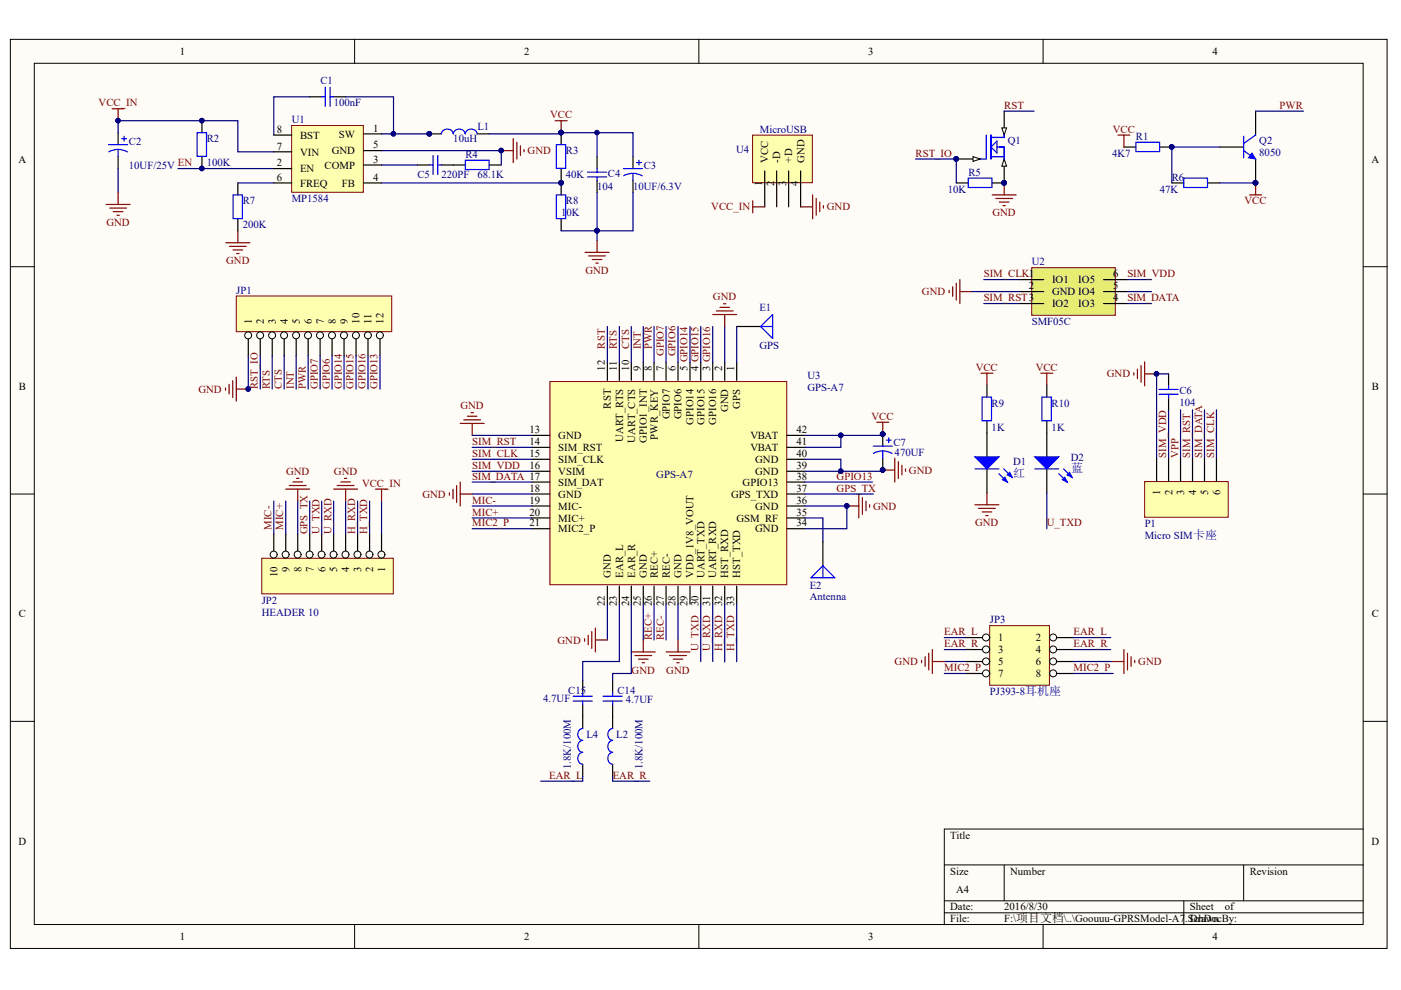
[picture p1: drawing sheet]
<svg xmlns="http://www.w3.org/2000/svg" width="297mm" height="210mm" viewBox="0 0 297 210" stroke-linecap="round" stroke-linejoin="round" font-family="sans-serif">
<defs><g id="words">
<g font-size="2.5" fill="#000080">
<text x="214.8" y="101.2">红</text>
<text x="227.1" y="100">蓝</text>
</g>
<g font-size="2.3">
<text x="38.1" y="11.7">1</text>
<text x="111.1" y="11.7">2</text>
<text x="184.1" y="11.7">3</text>
<text x="257.1" y="11.7">4</text>
<text x="58.7" y="28.2">8</text>
<text x="63.6" y="29.4">BST</text>
<text x="71.9" y="29.2">SW</text>
<text x="79.1" y="27.9">1</text>
<text x="3.9" y="34.5">A</text>
<text x="58.7" y="31.7">7</text>
<text x="58.7" y="35.2">2</text>
<text x="63.6" y="33">VIN</text>
<text x="68.8" y="35.8">COMP</text>
<text x="70.3" y="32.7">GND</text>
<text x="79.1" y="34.5">3</text>
<text x="79.1" y="31.5">5</text>
<text x="162.9" y="34.5" transform="rotate(-90 162.9 34.5)">VCC</text>
<text x="165.4" y="34.5" transform="rotate(-90 165.4 34.5)">-D</text>
<text x="168" y="34.5" transform="rotate(-90 168 34.5)">+D</text>
<text x="170.5" y="34.5" transform="rotate(-90 170.5 34.5)">GND</text>
<text x="290.8" y="34.5">A</text>
<text x="58.7" y="38.3">6</text>
<text x="63.6" y="36.5">EN</text>
<text x="63.6" y="39.6">FREQ</text>
<text x="72.5" y="39.6">FB</text>
<text x="79.1" y="38.3">4</text>
<text x="161.6" y="39.4" transform="rotate(-90 161.6 39.4)">1</text>
<text x="164.2" y="39.4" transform="rotate(-90 164.2 39.4)">2</text>
<text x="166.7" y="39.4" transform="rotate(-90 166.7 39.4)">3</text>
<text x="169.2" y="39.4" transform="rotate(-90 169.2 39.4)">4</text>
<text x="236" y="58.8">6</text>
<text x="218.1" y="61.3">2</text>
<text x="223.1" y="60.1">IO1</text>
<text x="223.1" y="62.6">GND IO4</text>
<text x="223.1" y="65.1">IO2</text>
<text x="228.6" y="65.1">IO3</text>
<text x="228.6" y="60.1">IO5</text>
<text x="236" y="63.9">4</text>
<text x="236" y="61.3">5</text>
<text x="53.4" y="68.6" transform="rotate(-90 53.4 68.6)">1</text>
<text x="55.9" y="68.6" transform="rotate(-90 55.9 68.6)">2</text>
<text x="58.5" y="68.6" transform="rotate(-90 58.5 68.6)">3</text>
<text x="61" y="68.6" transform="rotate(-90 61 68.6)">4</text>
<text x="63.6" y="68.6" transform="rotate(-90 63.6 68.6)">5</text>
<text x="66.1" y="68.6" transform="rotate(-90 66.1 68.6)">6</text>
<text x="68.6" y="68.6" transform="rotate(-90 68.6 68.6)">7</text>
<text x="71.2" y="68.6" transform="rotate(-90 71.2 68.6)">8</text>
<text x="73.7" y="68.6" transform="rotate(-90 73.7 68.6)">9</text>
<text x="76.3" y="68.6" transform="rotate(-90 76.3 68.6)">10</text>
<text x="78.8" y="68.6" transform="rotate(-90 78.8 68.6)">11</text>
<text x="81.3" y="68.6" transform="rotate(-90 81.3 68.6)">12</text>
<text x="4" y="82.7">B</text>
<text x="128.3" y="78.6" transform="rotate(-90 128.3 78.6)">12</text>
<text x="130.8" y="78.6" transform="rotate(-90 130.8 78.6)">11</text>
<text x="133.4" y="78.6" transform="rotate(-90 133.4 78.6)">10</text>
<text x="135.9" y="78.6" transform="rotate(-90 135.9 78.6)">9</text>
<text x="138.2" y="78.6" transform="rotate(-90 138.2 78.6)">8</text>
<text x="140.7" y="78.6" transform="rotate(-90 140.7 78.6)">7</text>
<text x="143.3" y="78.6" transform="rotate(-90 143.3 78.6)">6</text>
<text x="145.8" y="78.6" transform="rotate(-90 145.8 78.6)">5 GPIO14</text>
<text x="148.1" y="78.6" transform="rotate(-90 148.1 78.6)">4 GPIO15</text>
<text x="150.6" y="78.6" transform="rotate(-90 150.6 78.6)">3 GPIO16</text>
<text x="153.1" y="78.6" transform="rotate(-90 153.1 78.6)">2</text>
<text x="155.7" y="78.6" transform="rotate(-90 155.7 78.6)">1</text>
<text x="290.9" y="82.7">B</text>
<text x="129.5" y="86.6" transform="rotate(-90 129.5 86.6)">RST</text>
<text x="142" y="88.9" transform="rotate(-90 142 88.9)">GPIO7</text>
<text x="144.5" y="88.9" transform="rotate(-90 144.5 88.9)">GPIO6</text>
<text x="154.4" y="87.4" transform="rotate(-90 154.4 87.4)">GND</text>
<text x="156.9" y="86.6" transform="rotate(-90 156.9 86.6)">GPS</text>
<text x="112.2" y="91.8">13</text>
<text x="112.2" y="94.3">14</text>
<text x="118.4" y="93.1">GND</text>
<text x="118.4" y="95.6">SIM_RST</text>
<text x="132.1" y="93.7" transform="rotate(-90 132.1 93.7)">UART_RTS</text>
<text x="134.6" y="93.9" transform="rotate(-90 134.6 93.9)">UART_CTS</text>
<text x="137.2" y="93.9" transform="rotate(-90 137.2 93.9)">GPIO1_INT</text>
<text x="139.4" y="93.2" transform="rotate(-90 139.4 93.2)">PWR_KEY</text>
<text x="147.1" y="90" transform="rotate(-90 147.1 90)">GPIO14</text>
<text x="149.3" y="90" transform="rotate(-90 149.3 90)">GPIO15</text>
<text x="151.9" y="90" transform="rotate(-90 151.9 90)">GPIO16</text>
<text x="159.1" y="95.6">VBAT</text>
<text x="159.1" y="93.1">VBAT</text>
<text x="168.9" y="94.3">41</text>
<text x="168.9" y="91.8">42</text>
<text x="112.2" y="96.9">15</text>
<text x="112.2" y="99.4">16</text>
<text x="118.4" y="98.1">SIM_CLK</text>
<text x="118.4" y="100.7">VSIM</text>
<text x="160.1" y="100.7">GND</text>
<text x="160.1" y="98.1">GND</text>
<text x="168.9" y="101.7">38</text>
<text x="168.9" y="99.4">39</text>
<text x="168.9" y="96.9">40</text>
<text x="112.2" y="104.3">18</text>
<text x="112.2" y="106.8">19</text>
<text x="118.4" y="103">SIM_DAT</text>
<text x="118.4" y="105.5">GND</text>
<text x="155" y="105.5">GPS_TXD</text>
<text x="157.4" y="103">GPIO13</text>
<text x="168.9" y="106.8">36</text>
<text x="168.9" y="104.3">37</text>
<text x="246" y="105" transform="rotate(-90 246 105)">1</text>
<text x="248.6" y="105" transform="rotate(-90 248.6 105)">2</text>
<text x="251.1" y="105" transform="rotate(-90 251.1 105)">3</text>
<text x="253.6" y="105" transform="rotate(-90 253.6 105)">4</text>
<text x="256.2" y="105" transform="rotate(-90 256.2 105)">5</text>
<text x="258.7" y="105" transform="rotate(-90 258.7 105)">6</text>
<text x="112.2" y="109.3">20</text>
<text x="112.2" y="111.6">21</text>
<text x="118.4" y="108.1">MIC-</text>
<text x="118.4" y="110.6">MIC+</text>
<text x="118.4" y="112.9">MIC2_P</text>
<text x="156.1" y="110.6">GSM_RF</text>
<text x="160.1" y="112.9">GND</text>
<text x="160.1" y="108.1">GND</text>
<text x="168.9" y="111.6">34</text>
<text x="168.9" y="109.3">35</text>
<text x="58.8" y="122.4" transform="rotate(-90 58.8 122.4)">10</text>
<text x="61.4" y="121.3" transform="rotate(-90 61.4 121.3)">9</text>
<text x="63.9" y="121.3" transform="rotate(-90 63.9 121.3)">8</text>
<text x="66.5" y="121.3" transform="rotate(-90 66.5 121.3)">7</text>
<text x="69" y="121.3" transform="rotate(-90 69 121.3)">6</text>
<text x="71.5" y="121.3" transform="rotate(-90 71.5 121.3)">5</text>
<text x="74.1" y="121.3" transform="rotate(-90 74.1 121.3)">4</text>
<text x="76.6" y="121.3" transform="rotate(-90 76.6 121.3)">3</text>
<text x="79.1" y="121.3" transform="rotate(-90 79.1 121.3)">2</text>
<text x="81.7" y="121.3" transform="rotate(-90 81.7 121.3)">1</text>
<text x="129.5" y="122.5" transform="rotate(-90 129.5 122.5)">GND</text>
<text x="132.1" y="122.5" transform="rotate(-90 132.1 122.5)">EAR_L</text>
<text x="134.6" y="122.5" transform="rotate(-90 134.6 122.5)">EAR_R</text>
<text x="137.2" y="122.5" transform="rotate(-90 137.2 122.5)">GND</text>
<text x="139.4" y="122.5" transform="rotate(-90 139.4 122.5)">REC+</text>
<text x="142" y="122.5" transform="rotate(-90 142 122.5)">REC-</text>
<text x="144.5" y="122.5" transform="rotate(-90 144.5 122.5)">GND</text>
<text x="147.1" y="122.5" transform="rotate(-90 147.1 122.5)">VDD_1V8_VOUT</text>
<text x="149.3" y="122.5" transform="rotate(-90 149.3 122.5)">UART_TXD</text>
<text x="151.9" y="122.5" transform="rotate(-90 151.9 122.5)">UART_RXD</text>
<text x="154.4" y="122.5" transform="rotate(-90 154.4 122.5)">HST_RXD</text>
<text x="156.9" y="122.5" transform="rotate(-90 156.9 122.5)">HST_TXD</text>
<text x="4" y="130.9">C</text>
<text x="128.3" y="128.6" transform="rotate(-90 128.3 128.6)">22</text>
<text x="130.8" y="128.6" transform="rotate(-90 130.8 128.6)">23</text>
<text x="133.4" y="128.6" transform="rotate(-90 133.4 128.6)">24</text>
<text x="135.9" y="128.6" transform="rotate(-90 135.9 128.6)">25</text>
<text x="140.7" y="128.6" transform="rotate(-90 140.7 128.6)">27</text>
<text x="143.3" y="128.6" transform="rotate(-90 143.3 128.6)">28</text>
<text x="145.8" y="128.6" transform="rotate(-90 145.8 128.6)">29</text>
<text x="148.1" y="128.6" transform="rotate(-90 148.1 128.6)">30</text>
<text x="150.6" y="128.6" transform="rotate(-90 150.6 128.6)">31</text>
<text x="153.1" y="128.6" transform="rotate(-90 153.1 128.6)">32</text>
<text x="155.7" y="128.6" transform="rotate(-90 155.7 128.6)">33</text>
<text x="290.9" y="130.9">C</text>
<text x="211.6" y="136">1</text>
<text x="219.6" y="136">2</text>
<text x="211.6" y="138.5">3</text>
<text x="211.6" y="141">5</text>
<text x="211.6" y="143.6">7</text>
<text x="219.6" y="138.5">4</text>
<text x="219.6" y="141">6</text>
<text x="219.6" y="143.6">8</text>
<text x="3.9" y="179.1">D</text>
<text x="201.5" y="177.8">Title</text>
<text x="290.8" y="179.1">D</text>
<text x="201.5" y="185.4">Size</text>
<text x="214.2" y="185.4">Number</text>
<text x="265" y="185.4">Revision</text>
<text x="202.7" y="189.2">A4</text>
<text x="201.5" y="193">Date:</text>
<text x="201.5" y="195.6">File:</text>
<text x="212.9" y="193">2016/8/30</text>
<text x="212.9" y="195.6">F:\项目文档\..\Goouuu-GPRSModel-A7.SchDoc</text>
<text x="252.2" y="193">Sheet</text>
<text x="252.2" y="195.6">Drawn By:</text>
<text x="259.7" y="193">of</text>
<text x="38.1" y="199.4">1</text>
<text x="111.1" y="199.4">2</text>
<text x="184.1" y="199.4">3</text>
<text x="257.1" y="199.4">4</text>
</g>
<g font-size="2.3" fill="#000080">
<text x="67.9" y="17.7">C1</text>
<text x="70.8" y="22.5">100nF</text>
<text x="61.8" y="26.1">U1</text>
<text x="101.2" y="27.7">L1</text>
<text x="161.1" y="28.2">MicroUSB</text>
<text x="240.8" y="29.7">R1</text>
<text x="27.3" y="35.8">10UF/25V EN</text>
<text x="27.3" y="30.7">C2</text>
<text x="43.8" y="35.2">100K</text>
<text x="43.8" y="30.2">R2</text>
<text x="96.1" y="30.2">10uH</text>
<text x="98.7" y="33.5">R4</text>
<text x="120" y="32.7">R3</text>
<text x="136.5" y="35.8">C3</text>
<text x="156.1" y="32.5">U4</text>
<text x="213.7" y="30.4">Q1</text>
<text x="235.8" y="33.2">4K7</text>
<text x="267" y="30.4">Q2</text>
<text x="267" y="33">8050</text>
<text x="88.5" y="37.8">C5</text>
<text x="93.6" y="37.8">220PF</text>
<text x="101.2" y="37.8">68.1K</text>
<text x="120" y="37.8">40K</text>
<text x="126.6" y="40.3">104</text>
<text x="128.9" y="37.5">C4</text>
<text x="134.2" y="40.3">10UF/6.3V</text>
<text x="201" y="40.8">10K</text>
<text x="205.3" y="37.3">R5</text>
<text x="245.9" y="40.8">47K</text>
<text x="248.4" y="38.3">R6</text>
<text x="51.5" y="43.4">R7</text>
<text x="61.8" y="42.8">MP1584</text>
<text x="119" y="45.9">10K</text>
<text x="120" y="43.4">R8</text>
<text x="51.5" y="48.4">200K</text>
<text x="218.7" y="56.2">U2</text>
<text x="50.1" y="62.3">JP1</text>
<text x="161" y="65.9">E1</text>
<text x="218.7" y="68.9">SMF05C</text>
<text x="161" y="74">GPS</text>
<text x="171.2" y="80.4">U3</text>
<text x="171.2" y="82.9">GPS-A7</text>
<text x="250" y="83.6">C6</text>
<text x="210.3" y="86.2">R9</text>
<text x="223" y="86.2">R10</text>
<text x="250" y="86.2">104</text>
<text x="189.4" y="94.6">C7</text>
<text x="210.3" y="91.3">1K</text>
<text x="223" y="91.3">1K</text>
<text x="139.2" y="101.4">GPS-A7</text>
<text x="189.7" y="96.6">470UF</text>
<text x="214.8" y="98.7">D1</text>
<text x="227" y="97.8">D2</text>
<text x="242.7" y="111.8">P1</text>
<text x="242.7" y="114.3">Micro SIM卡座</text>
<text x="171.7" y="124.8">E2</text>
<text x="55.5" y="128">JP2</text>
<text x="55.5" y="130.6">HEADER 10</text>
<text x="171.7" y="127.3">Antenna</text>
<text x="209.9" y="132.2">JP3</text>
<text x="115.2" y="148.9">4.7UF</text>
<text x="120.5" y="147.1">C15</text>
<text x="130.9" y="147.1">C14</text>
<text x="132.7" y="149.1">4.7UF</text>
<text x="209.9" y="147.4">PJ393-8耳机座</text>
<text x="124.3" y="156.5">L4</text>
<text x="130.7" y="156.5">L2</text>
<text x="121" y="163.1" transform="rotate(-90 121 163.1)">1.8K/100M</text>
<text x="136.2" y="163.1" transform="rotate(-90 136.2 163.1)">1.8K/100M</text>
</g>
<g font-size="2.3" fill="#800000">
<text x="20.9" y="22.5">VCC_IN</text>
<text x="212.9" y="23">RST</text>
<text x="271.3" y="23">PWR</text>
<text x="116.6" y="25.1">VCC</text>
<text x="235.9" y="28.2">VCC</text>
<text x="111.9" y="32.7">GND</text>
<text x="194.1" y="33.2">RST_IO</text>
<text x="22.6" y="47.9">GND</text>
<text x="150.8" y="44.6">VCC_IN</text>
<text x="175.3" y="44.6">GND</text>
<text x="210.4" y="45.9">GND</text>
<text x="263.9" y="43.4">VCC</text>
<text x="47.9" y="56.1">GND</text>
<text x="124.1" y="58.1">GND</text>
<text x="208.6" y="58.8">SIM_CLK1</text>
<text x="239" y="58.8">SIM_VDD</text>
<text x="151.2" y="63.7">GND</text>
<text x="195.5" y="62.6">GND</text>
<text x="208.6" y="63.9">SIM_RST3</text>
<text x="239" y="63.9">SIM_DATA</text>
<text x="128.3" y="73.9" transform="rotate(-90 128.3 73.9)">RST</text>
<text x="130.8" y="74" transform="rotate(-90 130.8 74)">RTS</text>
<text x="133.4" y="74" transform="rotate(-90 133.4 74)">CTS</text>
<text x="135.9" y="74.1" transform="rotate(-90 135.9 74.1)">INT</text>
<text x="138.2" y="74" transform="rotate(-90 138.2 74)">PWR</text>
<text x="140.7" y="75.5" transform="rotate(-90 140.7 75.5)">GPIO7</text>
<text x="143.3" y="75.6" transform="rotate(-90 143.3 75.6)">GPIO6</text>
<text x="42.1" y="83.3">GND</text>
<text x="54.7" y="82.5" transform="rotate(-90 54.7 82.5)">RST_IO</text>
<text x="57.2" y="82.5" transform="rotate(-90 57.2 82.5)">RTS</text>
<text x="59.8" y="82.5" transform="rotate(-90 59.8 82.5)">CTS</text>
<text x="62.3" y="82.5" transform="rotate(-90 62.3 82.5)">INT</text>
<text x="64.8" y="82.5" transform="rotate(-90 64.8 82.5)">PWR</text>
<text x="67.4" y="82.5" transform="rotate(-90 67.4 82.5)">GPIO7</text>
<text x="69.9" y="82.5" transform="rotate(-90 69.9 82.5)">GPIO6</text>
<text x="72.4" y="82.5" transform="rotate(-90 72.4 82.5)">GPIO14</text>
<text x="75" y="82.5" transform="rotate(-90 75 82.5)">GPIO15</text>
<text x="77.5" y="82.5" transform="rotate(-90 77.5 82.5)">GPIO16</text>
<text x="80.1" y="82.5" transform="rotate(-90 80.1 82.5)">GPIO13</text>
<text x="206.9" y="78.6">VCC</text>
<text x="219.6" y="78.6">VCC</text>
<text x="234.7" y="80">GND</text>
<text x="97.6" y="86.7">GND</text>
<text x="184.8" y="89">VCC</text>
<text x="100.1" y="94.3">SIM_RST</text>
<text x="60.7" y="100.7">GND</text>
<text x="70.8" y="100.7">GND</text>
<text x="100.1" y="96.9">SIM_CLK</text>
<text x="100.1" y="101.7">SIM_DATA 17</text>
<text x="100.1" y="99.4">SIM_VDD</text>
<text x="177.4" y="101.7">GPIO13</text>
<text x="192.7" y="100.4">GND</text>
<text x="247.3" y="97" transform="rotate(-90 247.3 97)">SIM_VDD</text>
<text x="249.8" y="97" transform="rotate(-90 249.8 97)">VPP</text>
<text x="252.4" y="97" transform="rotate(-90 252.4 97)">SIM_RST</text>
<text x="254.9" y="97" transform="rotate(-90 254.9 97)">SIM_DATA</text>
<text x="257.4" y="97" transform="rotate(-90 257.4 97)">SIM_CLK</text>
<text x="76.8" y="103.2">VCC_IN</text>
<text x="89.6" y="105.5">GND</text>
<text x="100.1" y="106.8">MIC-</text>
<text x="177.4" y="104.3">GPS_TX</text>
<text x="57.5" y="112.4" transform="rotate(-90 57.5 112.4)">MIC-</text>
<text x="60.1" y="112.4" transform="rotate(-90 60.1 112.4)">MIC+</text>
<text x="65.2" y="113.3" transform="rotate(-90 65.2 113.3)">GPS_TX</text>
<text x="67.7" y="113.3" transform="rotate(-90 67.7 113.3)">U_TXD</text>
<text x="70.3" y="113.3" transform="rotate(-90 70.3 113.3)">U_RXD</text>
<text x="75.3" y="113.3" transform="rotate(-90 75.3 113.3)">H_RXD</text>
<text x="77.9" y="113.3" transform="rotate(-90 77.9 113.3)">H_TXD</text>
<text x="100.1" y="109.3">MIC+</text>
<text x="100.1" y="111.6">MIC2_P</text>
<text x="185.1" y="108.1">GND</text>
<text x="206.7" y="111.6">GND</text>
<text x="222" y="111.6">U_TXD</text>
<text x="118.2" y="136.5">GND</text>
<text x="138.2" y="135.7" transform="rotate(-90 138.2 135.7)">REC+ 26</text>
<text x="140.7" y="135.7" transform="rotate(-90 140.7 135.7)">REC-</text>
<text x="150.6" y="138" transform="rotate(-90 150.6 138)">U_RXD</text>
<text x="155.7" y="138" transform="rotate(-90 155.7 138)">H_TXD</text>
<text x="200.2" y="134.7">EAR_L</text>
<text x="200.2" y="137.2">EAR_R</text>
<text x="227.6" y="134.7">EAR_L</text>
<text x="227.6" y="137.2">EAR_R</text>
<text x="133.9" y="142.8">GND</text>
<text x="141.3" y="142.8">GND</text>
<text x="148.1" y="138" transform="rotate(-90 148.1 138)">U_TXD</text>
<text x="153.1" y="138.1" transform="rotate(-90 153.1 138.1)">H_RXD</text>
<text x="189.7" y="141">GND</text>
<text x="200.2" y="142.3">MIC2_P</text>
<text x="227.6" y="142.3">MIC2_P</text>
<text x="241.3" y="141">GND</text>
<text x="116.4" y="165.1">EAR_L</text>
<text x="129.9" y="165.1">EAR_R</text>
</g>
</g></defs>
<g fill="#fffcf8" stroke="#000" stroke-width=".21">
<path d="M2.2 8.3h291.9v192.8h-291.9z"/>
<path d="M7.3 13.4h281.7v182.6h-281.7z"/>
</g>
<g fill="none" stroke="#000" stroke-width=".21">
<path d="M75.2 8.3v5.1M148.2 8.3v5.1M221.2 8.3v5.1M2.2 56.5h5.1M289.1 56.5h5M2.2 104.7h5.1M289.1 104.7h5M2.2 152.9h5.1M289.1 152.9h5M289.1 175.8h-88.9v20.3M75.2 196.1v5M148.2 196.1v5"/>
<path d="M200.2 183.4h88.9M200.2 191h88.9M200.2 193.5h88.9M212.9 183.4v7.6M221.2 196.1v5M251 191v5.1M263.7 183.4v7.6"/>
</g>
<path d="M116.6 80.9h50.2v43.1h-50.2z" fill="#ffffb0" stroke="#800000" stroke-width=".21"/>
<g fill="none" stroke="#000" stroke-width=".25">
<path d="M128.8 76.8v3.8M131.3 76.8v3.8M133.9 76.8v3.8M136.4 76.8v3.8M138.7 76.8v3.8M141.2 76.8v3.8M143.8 76.8v3.8M146.3 76.8v3.8M148.6 76.8v3.8M151.1 76.8v3.8M153.7 76.8v3.8M156.2 76.8v3.8"/>
<path d="M112.8 92.3h3.8M112.8 94.9h3.8M112.8 97.4h3.8M112.8 99.9h3.8M166.9 92.3h3.8M166.9 94.9h3.8M166.9 97.4h3.8M166.9 99.9h3.8M187.2 92.1v2.5M187.2 97.1v2.6M112.8 102.2h3.8M112.8 104.7h3.8"/>
<path d="M112.8 107.3h3.8M112.8 109.8h3.8M112.8 112.1h3.8M166.9 102.2h3.8M166.9 104.7h3.8M166.9 107.3h3.8M166.9 109.8h3.8M166.9 112.1h3.8M174.5 114.9v5.1M128.8 124.3v3.8M131.3 124.3v3.8M133.9 124.3v3.8"/>
<path d="M136.4 124.3v3.8M138.7 124.3v3.8M141.2 124.3v3.8M143.8 124.3v3.8M146.3 124.3v3.8M148.6 124.3v3.8M151.1 124.3v3.8M153.7 124.3v3.8M156.2 124.3v3.8"/>
</g>
<g fill="none" stroke="#800000" stroke-width=".25">
<path d="M240.4 79v.5M241.2 78.3v2M241.9 77.5v3.6M242.7 76.7v5.1M242.7 79.3h2.5M97.6 89.8h5.1M98.3 89h3.6M99.1 88.3h2M99.9 87.5h.5M100.1 89.8v2.5M185.9 89.5h2.5M187.2 89.5v2.6"/>
<path d="M179.5 107.3h2.6M182.1 104.7v5.1M182.8 105.5v3.6M183.6 106.3v2M184.4 107v.5M124 135.4v.5M124.7 134.7v2M125.5 133.9v3.6M126.2 133.2v5M126.2 135.7h2.6M133.9 138.2h5M134.6 139h3.6"/>
<path d="M135.4 139.8h2M136.4 135.7v2.5M141.2 138.2h5.1M142 139h3.5M142.7 139.8h2.1M143.8 135.7v2.5M136.1 140.5h.5M143.5 140.5h.5"/>
</g>
<g fill="#000080" stroke="#000080" stroke-width=".21">
<circle cx="187.1" cy="92" r=".48"/>
<circle cx="178.3" cy="92.3" r=".48"/>
<circle cx="187.1" cy="99.6" r=".48"/>
<circle cx="178.3" cy="99.9" r=".48"/>
<circle cx="179.5" cy="107.3" r=".48"/>
<circle cx="245.2" cy="79.2" r=".48"/>
</g>
<g fill="none" stroke="#000080" stroke-width=".25">
<path d="M128.8 69.2v7.6M131.3 69.2v7.6M133.9 69.2v7.6M141.2 69.2v7.6M143.8 69.2v7.6M146.3 69.2v7.6M148.6 69.2v7.6M151.1 69.2v7.6M153.7 69.2v7.6M156.2 69.2v7.6M100.1 94.9h12.7M100.1 92.3h12.7"/>
<path d="M100.1 97.4h12.7M100.1 99.9h12.7M170.7 92.3h7.6v2.6h-7.6M170.7 97.4h7.6v2.5h-7.6M187.2 92.1v.2h-8.9M187.2 99.7v.2h-8.9M100.1 107.3h12.7M100.1 109.8h12.7M100.1 112.1h12.7M100.1 102.2h12.7M100.1 104.7h12.7M170.7 109.8h3.8v5.1"/>
<path d="M170.7 107.3h8.8v4.8h-8.8M128.8 128.1v7.6M136.4 128.1v7.6M138.7 128.1v7.6M141.2 128.1v7.6"/>
</g>
<path d="M185.1 94.6h4.1M187.2 95.6l1.2 .2 .7 .3M187.2 95.6l-1.3 .2-.7 .3M187.2 95.6v1.5M187.9 93.3h1M188.4 92.8v1M174.5 120v2.5M171.9 122.5l2.6-2.5 2.5 2.5z" fill="none" stroke="#00f" stroke-width=".25"/>
<path d="M242.7 102.1h17.7v7.6h-17.7z" fill="#ffffb0" stroke="#800000" stroke-width=".21"/>
<g fill="none" stroke="#000" stroke-width=".25">
<path d="M247.8 79.3v2.5M209.2 81.7v2.5M209.2 89.3v7.6M209.2 99.4v5.1M221.9 81.7v2.5M221.9 89.3v7.6M221.9 99.4v5.1M245.2 97v5.1M247.8 84.3v2.6M247.8 97v5.1M250.3 97v5.1M252.8 97v5.1"/>
<path d="M255.4 97v5.1M257.9 97v5.1"/>
</g>
<path d="M247.8 79.3h-2.6v17.7M247.8 86.9v10.1M250.3 86.9v10.1M252.8 86.9v10.1M255.4 86.9v10.1M257.9 86.9v10.1M221.9 104.5v7.6" fill="none" stroke="#000080" stroke-width=".25"/>
<path d="M206.7 99.4h5.1M208.2 84.2h2v5h-2zM212.8 99.4l1.8 1.8M219.4 99.4h5.1M220.9 84.2h2v5h-2zM225.5 99.4l1.8 1.8M245.7 83.6h4.1M245.7 82.6h4.1M247.8 81.8v.8M247.8 83.6v.7M211.8 100.4l1.8 1.8M224.5 100.4l1.8 1.8" fill="none" stroke="#00f" stroke-width=".25"/>
<path d="M208 79.1h2.5M209.2 79.1v2.6M220.7 79.1h2.5M221.9 79.1v2.6M206.7 107h5.1M207.5 107.8h3.5M208.2 108.5h2.1M209 109.3h.5M209.2 104.5v2.5" fill="none" stroke="#800000" stroke-width=".25"/>
<g fill="#00f" stroke="#00f" stroke-width=".25">
<path d="M206.7 96.9h5.1l-2.6 2.5z"/>
<path d="M212.5 101.7l.6-.5 .5 1z"/>
<path d="M213.6 100.7l.5-.5 .5 1z"/>
<path d="M219.4 96.9h5.1l-2.6 2.5z"/>
<path d="M225.2 101.7l.6-.5 .5 1z"/>
<path d="M226.3 100.7l.5-.5 .5 1z"/>
</g>
<circle cx="245.2" cy="79.2" r=".48" fill="#000080" stroke="#000080" stroke-width=".21"/>
<path d="M218.7 56.7h17.8v10.1h-17.8z" fill="#e7ec73" stroke="#800000" stroke-width=".21"/>
<path d="M202.8 33.7h5M216.2 59.3h5.1M234 59.3h5.1M156.2 69.2h5.1M216.2 61.8h5.1M216.2 64.4h5.1M234 61.8h5.1M234 64.4h5.1" fill="none" stroke="#000" stroke-width=".25"/>
<g fill="none" stroke="#800000" stroke-width=".25">
<path d="M203.5 59.3v5.1M151.1 66.7h5.1M151.9 65.9h3.5M152.6 65.2h2.1M153.4 64.4h.5M153.7 66.7v2.5M201.2 61.6v.5M202 60.8v2M202.8 60v3.6M203.5 61.8h2.6M95.3 104.5v.5M96.1 103.7v2.1"/>
<path d="M96.8 103v3.5M97.6 102.2v5.1M97.6 104.7h2.5"/>
</g>
<path d="M208.6 59.3h7.6M239.1 59.3h5M136.4 69.2v7.6M138.7 69.2v7.6M206.1 61.8h10.1M208.6 64.4h7.6M239.1 64.4h5M239.1 61.8h5M170.7 102.2h14.3M170.7 104.7h14.5" fill="none" stroke="#000080" stroke-width=".25"/>
<path d="M161.3 69.2l2.5-2.5v5.1zM161.3 69.2h2.5" fill="none" stroke="#00f" stroke-width=".25"/>
<path d="M206.3 33.2l1.5 .5-1.5 .5z" fill="#fffcf8" stroke="#000" stroke-width=".21"/>
<circle cx="202.7" cy="33.7" r=".48" fill="#000080" stroke="#000080" stroke-width=".21"/>
<path d="M212.9 23.6v5" fill="none" stroke="#000" stroke-width=".25"/>
<path d="M212.4 27.1h1l-.5 1.5z" fill="#fffcf8" stroke="#000" stroke-width=".21"/>
<path d="M212.9 33.7v5.1" fill="none" stroke="#000" stroke-width=".25"/>
<path d="M212.9 33.7l.5 1.5h-1z" fill="#fffcf8" stroke="#000" stroke-width=".21"/>
<g fill="#000080" stroke="#000080" stroke-width=".21">
<circle cx="212.9" cy="38.8" r=".48"/>
<circle cx="202.7" cy="33.7" r=".48"/>
</g>
<path d="M209.1 28.6v5.1h-1.3M210.1 28.6v5.1M210.1 33.2h2.8M210.1 31.2l1.3-1.3v2.5zM211.4 31.2h1.5v2.5M212.9 28.6v.5h-2.8" fill="none" stroke="#00f" stroke-width=".25"/>
<path d="M212.9 38.8v2.5M210.4 41.3h5M211.1 42.1h3.6M211.9 42.8h2M212.7 43.6h.5" fill="none" stroke="#800000" stroke-width=".25"/>
<path d="M212.9 23.6h6.4M143.8 128.1v7.6M148.6 128.1v12.2M151.1 128.1v12.2M153.7 128.1v12.3M156.2 128.1v12.2" fill="none" stroke="#000080" stroke-width=".25"/>
<path d="M50.1 62.8h33v7.5h-33z" fill="#ffffb0" stroke="#800000" stroke-width=".21"/>
<path d="M52.6 70.4v5" fill="none" stroke="#000" stroke-width=".25"/>
<circle cx="52.6" cy="71.1" r=".74" fill="#fffcf8" stroke="#000" stroke-width=".21"/>
<path d="M55.2 70.4v5" fill="none" stroke="#000" stroke-width=".25"/>
<circle cx="55.2" cy="71.1" r=".74" fill="#fffcf8" stroke="#000" stroke-width=".21"/>
<path d="M57.7 70.4v5" fill="none" stroke="#000" stroke-width=".25"/>
<circle cx="57.7" cy="71.1" r=".74" fill="#fffcf8" stroke="#000" stroke-width=".21"/>
<path d="M60.3 70.4v5" fill="none" stroke="#000" stroke-width=".25"/>
<circle cx="60.2" cy="71.1" r=".74" fill="#fffcf8" stroke="#000" stroke-width=".21"/>
<path d="M62.8 70.4v5" fill="none" stroke="#000" stroke-width=".25"/>
<circle cx="62.8" cy="71.1" r=".74" fill="#fffcf8" stroke="#000" stroke-width=".21"/>
<path d="M65.3 70.4v5" fill="none" stroke="#000" stroke-width=".25"/>
<circle cx="65.3" cy="71.1" r=".74" fill="#fffcf8" stroke="#000" stroke-width=".21"/>
<path d="M67.9 70.4v5" fill="none" stroke="#000" stroke-width=".25"/>
<circle cx="67.8" cy="71.1" r=".74" fill="#fffcf8" stroke="#000" stroke-width=".21"/>
<path d="M70.4 70.4v5" fill="none" stroke="#000" stroke-width=".25"/>
<circle cx="70.4" cy="71.1" r=".74" fill="#fffcf8" stroke="#000" stroke-width=".21"/>
<path d="M72.9 70.4v5" fill="none" stroke="#000" stroke-width=".25"/>
<circle cx="72.9" cy="71.1" r=".74" fill="#fffcf8" stroke="#000" stroke-width=".21"/>
<path d="M75.5 70.4v5" fill="none" stroke="#000" stroke-width=".25"/>
<circle cx="75.5" cy="71.1" r=".74" fill="#fffcf8" stroke="#000" stroke-width=".21"/>
<path d="M78 70.4v5" fill="none" stroke="#000" stroke-width=".25"/>
<circle cx="78" cy="71.1" r=".74" fill="#fffcf8" stroke="#000" stroke-width=".21"/>
<path d="M80.6 70.4v5" fill="none" stroke="#000" stroke-width=".25"/>
<circle cx="80.5" cy="71.1" r=".74" fill="#fffcf8" stroke="#000" stroke-width=".21"/>
<g fill="none" stroke="#000080" stroke-width=".25">
<path d="M25 28.1v-2.5h25.4v6.6h7.6M25 35.7v5.1M37.7 35.7h20.3M50.4 38.8h7.6M65.7 20.5h-7.7v8.1M73.3 20.5h10.1v7.9h-2.5M80.9 31.9h25.4v3.1M80.9 35h7.6M91 28.1v.3h-7.6M103.7 28.4h15.3v-.3h15.2v5.1M119 38.3v.5h-38.1M126.6 28.1v5.1"/>
<path d="M194.1 33.7h8.7v5.1M126.6 40.8v10.2M134.2 40.8v8.1h-15.2M52.6 75.4v7.1M55.2 75.4v7.1M57.7 75.4v7.1M60.3 75.4v7.1M62.8 75.4v7.1M65.3 75.4v7.1M67.9 75.4v7.1M70.4 75.4v7.1M72.9 75.4v7.1"/>
<path d="M75.5 75.4v7.1M78 75.4v7.1M80.6 75.4v7.1M60.6 106.2v7.1M63.1 106.2v7.1M65.7 106.2v7.1M68.2 106.2v7.1M70.7 106.2v7.1M73.3 106.2v7.1M75.8 106.2v7.1M78.4 106.2v7.1M80.9 106.2v7.1"/>
</g>
<g fill="#000080" stroke="#000080" stroke-width=".21">
<circle cx="52.6" cy="82.5" r=".48"/>
<circle cx="187.1" cy="99.6" r=".48"/>
<circle cx="212.9" cy="38.8" r=".48"/>
<circle cx="202.7" cy="33.7" r=".48"/>
<circle cx="42.8" cy="25.6" r=".48"/>
<circle cx="42.8" cy="35.7" r=".48"/>
<circle cx="25" cy="25.6" r=".48"/>
<circle cx="91" cy="28.4" r=".49"/>
<circle cx="118.9" cy="28.1" r=".48"/>
<circle cx="106.3" cy="31.9" r=".48"/>
<circle cx="118.9" cy="38.8" r=".48"/>
<circle cx="126.6" cy="48.9" r=".48"/>
<circle cx="126.6" cy="28.1" r=".48"/>
<circle cx="83.4" cy="28.4" r=".48"/>
</g>
<g fill="none" stroke="#800000" stroke-width=".25">
<path d="M23.8 23.1h2.5M25 23.1v2.5M106.3 31.9h2.5M108.8 29.4v5.1M109.6 30.2v3.5M110.3 30.9v2.1M111.1 31.7v.5M117.7 25.6h2.5M119 25.6v2.5M22.5 43.4h5.1M23.3 44.1h3.5M24 44.9h2.1"/>
<path d="M24.8 45.6h.5M25 40.8v2.6M47.9 51.5h5.1M48.7 52.2h3.5M49.4 53h2M50.2 53.8h.5M50.4 48.9v2.6M124.1 53.5h5M124.8 54.3h3.6M125.6 55h2M126.3 55.8h.5M126.6 51v2.5"/>
<path d="M50.1 80v5M47.8 82.2v.5M48.6 81.5v2M49.3 80.7v3.6M50.1 82.5h2.5M187.2 99.7h2.5M189.7 97.1v5.1M190.5 97.9v3.5M191.2 98.7v2M192 99.4v.5M70.7 103.7h5.1M71.5 102.9h3.6"/>
<path d="M72.3 102.2h2M73 101.4h.5M73.3 103.7v2.5M79.6 103.7h2.6M80.9 103.7v2.5"/>
</g>
<g fill="none" stroke="#000" stroke-width=".25">
<path d="M25 28.1v2.6M25 33.2v2.5M42.8 25.6v2.5M42.8 33.2v2.5M65.7 20.5h2.5M70.7 20.5h2.6M88.5 35h2.5M91 28.4h2.6M93.6 35h5.1M101.2 28.4h2.5M103.7 35h2.6M119 28.1v2.6"/>
<path d="M119 35.7v2.6M119 38.8v2.5M126.6 33.2v2.5M126.6 38.3v2.5M134.2 33.2v2.5M134.2 38.3v2.5M202.8 38.8h2.5M210.4 38.8h2.5M119 46.4v2.5"/>
</g>
<g fill="none" stroke="#00f" stroke-width=".25">
<path d="M69 18.5v4.1M70 18.5v4.1M23 30.7h4.1M25 31.7l.9 .1 1.1 .4M25 31.7l-.8 .1-1.1 .4M25 31.7v1.5M25.8 29.4h1M26.3 28.9v1M41.8 28.1h2v5.1h-2zM68.2 20.5h.8M70 20.5h.7M91 35h.8"/>
<path d="M91.8 33v4M92.8 33v4M92.8 35h.8M96.1 28.4a1.27 1.27 0 0 0-1.3-1 1.27 1.27 0 0 0-1.2 1M98.6 28.4a1.27 1.27 0 0 0-1.2-1 1.27 1.27 0 0 0-1.3 1M98.7 34h5v1.9h-5zM101.2 28.4a1.27 1.27 0 0 0-1.3-1 1.27 1.27 0 0 0-1.2 1M118 30.7h1.9v5h-1.9zM124.6 37.5h4M124.6 36.5h4M126.6 35.7v.8M126.6 37.5v.8"/>
<path d="M132.2 35.7h4M134.2 36.8h.8l1.2 .5M134.2 36.8l-1.2 .1-.8 .4M134.2 36.8v1.5M135 34.5h1M135.5 34v1M205.3 37.8h5v2h-5zM118 41.3h1.9v5h-1.9z"/>
</g>
<path d="M61.8 26.6h15.2v14.2h-15.2z" fill="#ffffb0" stroke="#800000" stroke-width=".21"/>
<g fill="none" stroke="#000" stroke-width=".25">
<path d="M50.4 38.8v2.5M58 28.6h3.9M58 32.2h3.9M58 35.7h3.9M58 38.8h3.9M77.1 38.8h3.8M77.1 35h3.8M77.1 31.9h3.8M77.1 28.4h3.8M238.3 31.2h2.5M245.9 31.2h2.5M248.4 38.8h2.6"/>
<path d="M256.1 38.8h2.5M258.6 31.2h5.1M266.2 23.6v5M266.2 33.7v5.1M50.4 46.4v2.5"/>
</g>
<path d="M240.8 30.2h5.1v1.9h-5.1zM251 37.8h5v2h-5zM263.7 31.9l2.5 1.8M263.7 28.9v4.6M266.2 28.6l-2.5 1.8M49.4 41.3h2v5h-2z" fill="none" stroke="#00f" stroke-width=".25"/>
<g fill="#000080" stroke="#000080" stroke-width=".21">
<circle cx="266.2" cy="38.8" r=".49"/>
<circle cx="248.4" cy="31.2" r=".48"/>
</g>
<path d="M265.5 32.4l.7 1.3-1.5-.2z" fill="#00f" stroke="#00f" stroke-width=".21"/>
<path d="M258.6 31.2h-10.2v7.6M258.6 38.8h7.6M266.2 23.6h10.2M58 106.2v7.1" fill="none" stroke="#000080" stroke-width=".25"/>
<path d="M237 28.6h2.6M238.3 28.6v2.6M266.2 38.8v2.5M264.9 41.3h2.6" fill="none" stroke="#800000" stroke-width=".25"/>
<path d="M209.8 132.6h12.7v12.7h-12.7z" fill="#ffffb0" stroke="#800000" stroke-width=".21"/>
<path d="M204.8 135.2h5.1" fill="none" stroke="#000" stroke-width=".25"/>
<circle cx="209.1" cy="135.2" r=".74" fill="#fffcf8" stroke="#000" stroke-width=".21"/>
<path d="M222.6 135.2h5" fill="none" stroke="#000" stroke-width=".25"/>
<circle cx="223.3" cy="135.2" r=".74" fill="#fffcf8" stroke="#000" stroke-width=".21"/>
<path d="M204.8 137.7h5.1" fill="none" stroke="#000" stroke-width=".25"/>
<circle cx="209.1" cy="137.7" r=".74" fill="#fffcf8" stroke="#000" stroke-width=".21"/>
<path d="M222.6 137.7h5" fill="none" stroke="#000" stroke-width=".25"/>
<circle cx="223.3" cy="137.7" r=".74" fill="#fffcf8" stroke="#000" stroke-width=".21"/>
<path d="M204.8 140.3h5.1" fill="none" stroke="#000" stroke-width=".25"/>
<circle cx="209.1" cy="140.2" r=".74" fill="#fffcf8" stroke="#000" stroke-width=".21"/>
<path d="M222.6 140.3h5" fill="none" stroke="#000" stroke-width=".25"/>
<circle cx="223.3" cy="140.2" r=".74" fill="#fffcf8" stroke="#000" stroke-width=".21"/>
<path d="M204.8 142.8h5.1" fill="none" stroke="#000" stroke-width=".25"/>
<circle cx="209.1" cy="142.8" r=".74" fill="#fffcf8" stroke="#000" stroke-width=".21"/>
<path d="M222.6 142.8h5" fill="none" stroke="#000" stroke-width=".25"/>
<circle cx="223.3" cy="142.8" r=".74" fill="#fffcf8" stroke="#000" stroke-width=".21"/>
<path d="M200.2 135.2h4.6M200.2 137.7h4.6M227.6 135.2h7.9M227.6 137.7h7.9M200.2 140.3h4.6M200.2 142.8h4.6M227.6 140.3h8.2M227.6 142.8h8.4" fill="none" stroke="#000080" stroke-width=".25"/>
<path d="M196.1 139.2v2.1M196.9 138.5v3.5M197.7 137.7v5.1M238.3 137.7v5.1M239.1 138.5v3.5M239.8 139.2v2.1M195.4 140v.5M197.7 140.3h2.5M235.8 140.3h2.5M240.6 140v.5" fill="none" stroke="#800000" stroke-width=".25"/>
<path d="M55.5 118.4h27.9v7.5h-27.9z" fill="#ffffb0" stroke="#800000" stroke-width=".21"/>
<path d="M80.9 113.3v5.1" fill="none" stroke="#000" stroke-width=".25"/>
<circle cx="80.9" cy="117.6" r=".74" fill="#fffcf8" stroke="#000" stroke-width=".21"/>
<path d="M78.4 113.3v5.1" fill="none" stroke="#000" stroke-width=".25"/>
<circle cx="78.3" cy="117.6" r=".74" fill="#fffcf8" stroke="#000" stroke-width=".21"/>
<path d="M75.8 113.3v5.1" fill="none" stroke="#000" stroke-width=".25"/>
<circle cx="75.8" cy="117.6" r=".74" fill="#fffcf8" stroke="#000" stroke-width=".21"/>
<path d="M73.3 113.3v5.1" fill="none" stroke="#000" stroke-width=".25"/>
<circle cx="73.3" cy="117.6" r=".74" fill="#fffcf8" stroke="#000" stroke-width=".21"/>
<path d="M70.7 113.3v5.1" fill="none" stroke="#000" stroke-width=".25"/>
<circle cx="70.7" cy="117.6" r=".74" fill="#fffcf8" stroke="#000" stroke-width=".21"/>
<path d="M68.2 113.3v5.1" fill="none" stroke="#000" stroke-width=".25"/>
<circle cx="68.2" cy="117.6" r=".74" fill="#fffcf8" stroke="#000" stroke-width=".21"/>
<path d="M65.7 113.3v5.1" fill="none" stroke="#000" stroke-width=".25"/>
<circle cx="65.6" cy="117.6" r=".74" fill="#fffcf8" stroke="#000" stroke-width=".21"/>
<path d="M63.1 113.3v5.1" fill="none" stroke="#000" stroke-width=".25"/>
<circle cx="63.1" cy="117.6" r=".74" fill="#fffcf8" stroke="#000" stroke-width=".21"/>
<path d="M60.6 113.3v5.1" fill="none" stroke="#000" stroke-width=".25"/>
<circle cx="60.6" cy="117.6" r=".74" fill="#fffcf8" stroke="#000" stroke-width=".21"/>
<path d="M58 113.3v5.1" fill="none" stroke="#000" stroke-width=".25"/>
<circle cx="58" cy="117.6" r=".74" fill="#fffcf8" stroke="#000" stroke-width=".21"/>
<path d="M60.6 103.7h5.1M61.3 102.9h3.6M62.1 102.2h2M62.9 101.4h.5M63.1 103.7v2.5" fill="none" stroke="#800000" stroke-width=".25"/>
<path d="M159.6 28.6h12.6v10.1h-12.6z" fill="#ffffb0" stroke="#800000" stroke-width=".21"/>
<path d="M162.1 36.2v7.7M164.7 36.2v7.7M167.2 36.2v7.7M169.7 36.2v7.7M123.5 144.3v2.6M123.5 149.4v5.1M129.9 144.3v2.6M129.9 149.4v5.1M123.5 162.1v2.5M129.9 162.1v2.5" fill="none" stroke="#000" stroke-width=".25"/>
<path d="M159.6 43.9h2.5M159.6 42.6v2.5M169.7 43.9h2.6M172.3 41.3v5.1M173 42.1v3.5M173.8 42.8v2.1M174.6 43.6v.5" fill="none" stroke="#800000" stroke-width=".25"/>
<g fill="none" stroke="#00f" stroke-width=".25">
<path d="M121.5 148.6h4.1M121.5 147.6h4.1M123.5 154.5a1.26 1.26 0 0 0-1 1.2 1.26 1.26 0 0 0 1 1.3M123.5 157a1.26 1.26 0 0 0-1 1.2 1.26 1.26 0 0 0 1 1.3M123.5 159.5a1.26 1.26 0 0 0-1 1.3 1.26 1.26 0 0 0 1 1.2M123.5 146.9v.7M123.5 148.6v.8M127.9 148.6h4M127.9 147.6h4M129.9 154.5a1.27 1.27 0 0 0-1 1.2 1.27 1.27 0 0 0 1 1.3M129.9 157a1.27 1.27 0 0 0-1 1.2 1.27 1.27 0 0 0 1 1.3M129.9 159.5a1.27 1.27 0 0 0-1 1.3 1.27 1.27 0 0 0 1 1.2"/>
<path d="M129.9 146.9v.7M129.9 148.6v.8"/>
</g>
<path d="M131.3 128.1v12.2h-7.8v4M133.9 128.1v14.7h-4v1.5M123.5 164.6v1h-8.8M129.9 164.6v1h7.9" fill="none" stroke="#000080" stroke-width=".25"/>
<use href="#words"/>
</svg>
